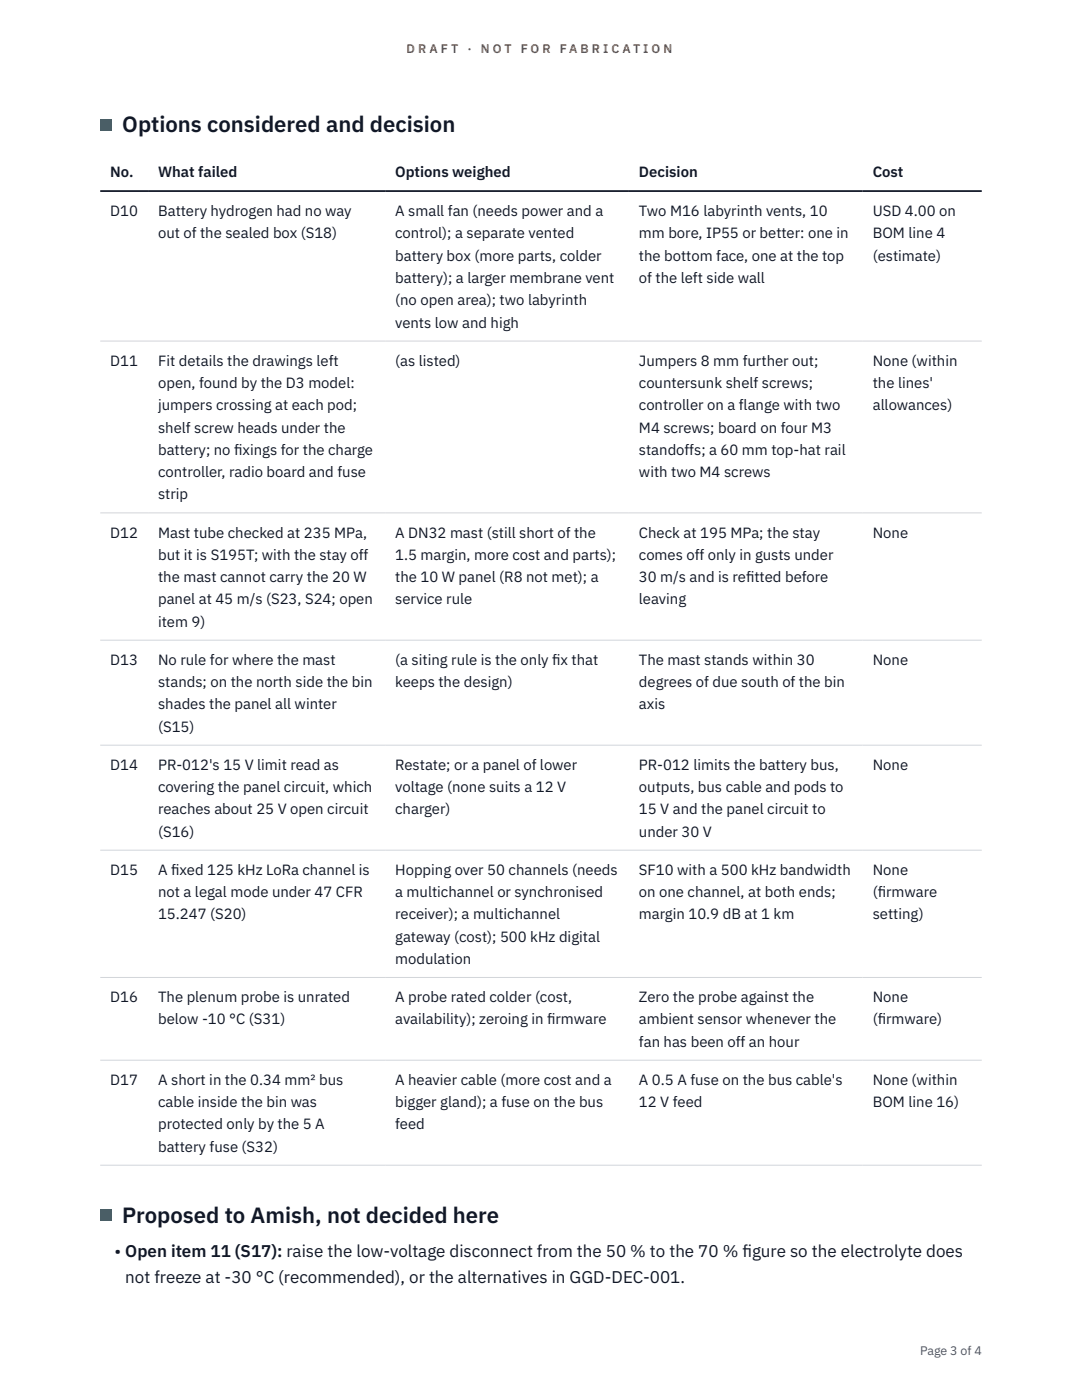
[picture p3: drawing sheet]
<svg xmlns="http://www.w3.org/2000/svg" width="216mm" height="279mm" viewBox="0 0 216 279" stroke-linecap="round" stroke-linejoin="round" font-family="sans-serif">
<defs><g id="words">
<g font-size="4.4" fill="#111827">
<text x="24.4" y="26.4">Options considered and decision</text>
<text x="24.4" y="244">Proposed to Amish, not decided here</text>
</g>
<g font-size="3.4" fill="#111827">
<text x="22.9" y="251">• Open item 11 (S17): raise the low-voltage disconnect from the 50 % to the 70 % f</text>
<text x="148.1" y="251">igure so the electrolyte does</text>
<text x="25" y="256">not freeze at -30 °C (recommended), or the alternatives in GGD-DEC-001.</text>
</g>
<g font-size="3" fill="#111827">
<text x="22" y="35.3">No.</text>
<text x="31.5" y="35.3">What failed</text>
<text x="78.9" y="35.3">Options weighed</text>
<text x="127.5" y="35.3">Decision</text>
<text x="174.1" y="35.3">Cost</text>
<text x="22" y="43.1">D10</text>
<text x="31.5" y="43.1">Battery hydrogen had no way</text>
<text x="31.5" y="47.6">out of the sealed box (S18)</text>
<text x="78.9" y="43.1">A small fan (needs power and a</text>
<text x="78.9" y="47.6">control); a separate vented</text>
<text x="127.5" y="43.1">Two M16 labyrinth vents, 10</text>
<text x="127.5" y="47.6">mm bore, IP55 or better: one in</text>
<text x="174.1" y="43.1">USD 4.00 on</text>
<text x="174.1" y="47.6">BOM line 4</text>
<text x="78.9" y="52">battery box (more parts, colder</text>
<text x="127.5" y="52">the bottom face, one at the top</text>
<text x="174.1" y="52">(estimate)</text>
<text x="78.9" y="56.5">battery); a larger membrane vent</text>
<text x="127.5" y="56.5">of the left side wall</text>
<text x="78.9" y="60.9">(no open area); two labyrinth</text>
<text x="78.9" y="65.4">vents low and high</text>
<text x="22" y="73">D11</text>
<text x="31.5" y="73">Fit details the drawings left</text>
<text x="31.5" y="77.4">open, found by the D3 model:</text>
<text x="78.9" y="73">(as listed)</text>
<text x="127.5" y="73">Jumpers 8 mm further out;</text>
<text x="127.5" y="77.4">countersunk shelf screws;</text>
<text x="174.1" y="73">None (within</text>
<text x="174.1" y="77.4">the lines'</text>
<text x="31.5" y="81.9">jumpers crossing at each pod;</text>
<text x="127.5" y="81.9">controller on a flange with two</text>
<text x="174.1" y="81.9">allowances)</text>
<text x="31.5" y="86.3">shelf screw heads under the</text>
<text x="127.5" y="86.3">M4 screws; board on four M3</text>
<text x="31.5" y="90.8">battery; no f</text>
<text x="31.5" y="95.2">controller, radio board and fuse</text>
<text x="46.7" y="90.8">ixings for the charge</text>
<text x="127.5" y="90.8">standoffs; a 60 mm top-hat rail</text>
<text x="127.5" y="95.2">with two M4 screws</text>
<text x="31.5" y="99.7">strip</text>
<text x="22" y="107.3">D12</text>
<text x="31.5" y="107.3">Mast tube checked at 235 MPa,</text>
<text x="78.9" y="107.3">A DN32 mast (still short of the</text>
<text x="127.5" y="107.3">Check at 195 MPa; the stay</text>
<text x="174.1" y="107.3">None</text>
<text x="31.5" y="111.7">but it is S195T; with the stay off</text>
<text x="78.9" y="111.7">1.5 margin, more cost and parts);</text>
<text x="127.5" y="111.7">comes off only in gusts under</text>
<text x="31.5" y="116.2">the mast cannot carry the 20 W</text>
<text x="78.9" y="116.2">the 10 W panel (R8 not met); a</text>
<text x="127.5" y="116.2">30 m/s and is ref</text>
<text x="148.9" y="116.2">itted before</text>
<text x="31.5" y="120.6">panel at 45 m/s (S23, S24; open</text>
<text x="31.5" y="125.1">item 9)</text>
<text x="78.9" y="120.6">service rule</text>
<text x="127.5" y="120.6">leaving</text>
<text x="22" y="132.7">D13</text>
<text x="31.5" y="132.7">No rule for where the mast</text>
<text x="31.5" y="137.1">stands; on the north side the bin</text>
<text x="78.9" y="132.7">(a siting rule is the only f</text>
<text x="78.9" y="137.1">keeps the design)</text>
<text x="110.2" y="132.7">ix that</text>
<text x="127.5" y="132.7">The mast stands within 30</text>
<text x="127.5" y="137.1">degrees of due south of the bin</text>
<text x="174.1" y="132.7">None</text>
<text x="31.5" y="141.6">shades the panel all winter</text>
<text x="127.5" y="141.6">axis</text>
<text x="31.5" y="146">(S15)</text>
<text x="22" y="153.6">D14</text>
<text x="31.5" y="153.6">PR-012's 15 V limit read as</text>
<text x="78.9" y="153.6">Restate; or a panel of lower</text>
<text x="127.5" y="153.6">PR-012 limits the battery bus,</text>
<text x="174.1" y="153.6">None</text>
<text x="31.5" y="158.1">covering the panel circuit, which</text>
<text x="78.9" y="158.1">voltage (none suits a 12 V</text>
<text x="127.5" y="158.1">outputs, bus cable and pods to</text>
<text x="31.5" y="162.5">reaches about 25 V open circuit</text>
<text x="31.5" y="167">(S16)</text>
<text x="78.9" y="162.5">charger)</text>
<text x="127.5" y="162.5">15 V and the panel circuit to</text>
<text x="127.5" y="167">under 30 V</text>
<text x="22" y="174.6">D15</text>
<text x="31.5" y="174.6">A f</text>
<text x="31.5" y="179">not a legal mode under 47 CFR</text>
<text x="34.1" y="174.6">ixed 125 kHz LoRa channel is</text>
<text x="78.9" y="174.6">Hopping over 50 channels (needs</text>
<text x="78.9" y="179">a multichannel or synchronised</text>
<text x="127.5" y="174.6">SF10 with a 500 kHz bandwidth</text>
<text x="127.5" y="179">on one channel, at both ends;</text>
<text x="174.1" y="174.6">None</text>
<text x="174.1" y="179">(f</text>
<text x="175.1" y="179">irmware</text>
<text x="31.5" y="183.5">15.247 (S20)</text>
<text x="78.9" y="183.5">receiver); a multichannel</text>
<text x="127.5" y="183.5">margin 10.9 dB at 1 km</text>
<text x="174.1" y="183.5">setting)</text>
<text x="78.9" y="187.9">gateway (cost); 500 kHz digital</text>
<text x="78.9" y="192.4">modulation</text>
<text x="22" y="200">D16</text>
<text x="31.5" y="200">The plenum probe is unrated</text>
<text x="78.9" y="200">A probe rated colder (cost,</text>
<text x="127.5" y="200">Zero the probe against the</text>
<text x="174.1" y="200">None</text>
<text x="31.5" y="204.4">below -10 °C (S31)</text>
<text x="78.9" y="204.4">availability); zeroing in f</text>
<text x="109.2" y="204.4">irmware</text>
<text x="127.5" y="204.4">ambient sensor whenever the</text>
<text x="127.5" y="208.9">fan has been off an hour</text>
<text x="174.1" y="204.4">(f</text>
<text x="175.1" y="204.4">irmware)</text>
<text x="22" y="216.5">D17</text>
<text x="31.5" y="216.5">A short in the 0.34 mm² bus</text>
<text x="31.5" y="221">cable inside the bin was</text>
<text x="78.9" y="216.5">A heavier cable (more cost and a</text>
<text x="78.9" y="221">bigger gland); a fuse on the bus</text>
<text x="127.5" y="216.5">A 0.5 A fuse on the bus cable's</text>
<text x="127.5" y="221">12 V feed</text>
<text x="174.1" y="216.5">None (within</text>
<text x="174.1" y="221">BOM line 16)</text>
<text x="31.5" y="225.4">protected only by the 5 A</text>
<text x="78.9" y="225.4">feed</text>
<text x="31.5" y="229.8">battery fuse (S32)</text>
</g>
<g font-size="2.5" fill="#b45309">
<text x="81.1" y="10.5">D R A F T</text>
<text x="93.3" y="10.5">·</text>
<text x="95.9" y="10.5">N O T</text>
<text x="103.9" y="10.5">F O R</text>
<text x="111.7" y="10.5">F A B R I C A T I O N</text>
</g>
<text font-size="2.5" fill="#4b5563" x="183.6" y="270.3">Page 3 of 4</text>
</g></defs>
<path d="M20 68.1h175.9M20 102.4h175.9M20 127.8h175.9M20 148.7h175.9M20 169.7h175.9M20 195.1h175.9M20 211.6h175.9M20 232.5h175.9" fill="none" stroke="#d1d5db" stroke-width=".2"/>
<path d="M20 38.1h175.9" fill="none" stroke="#111827" stroke-width=".35"/>
<g fill="#0f766e">
<path d="M20 23.8h2.2v2.2h-2.2z"/>
<path d="M20 241.4h2.2v2.2h-2.2z"/>
</g>
<use href="#words"/>
</svg>
